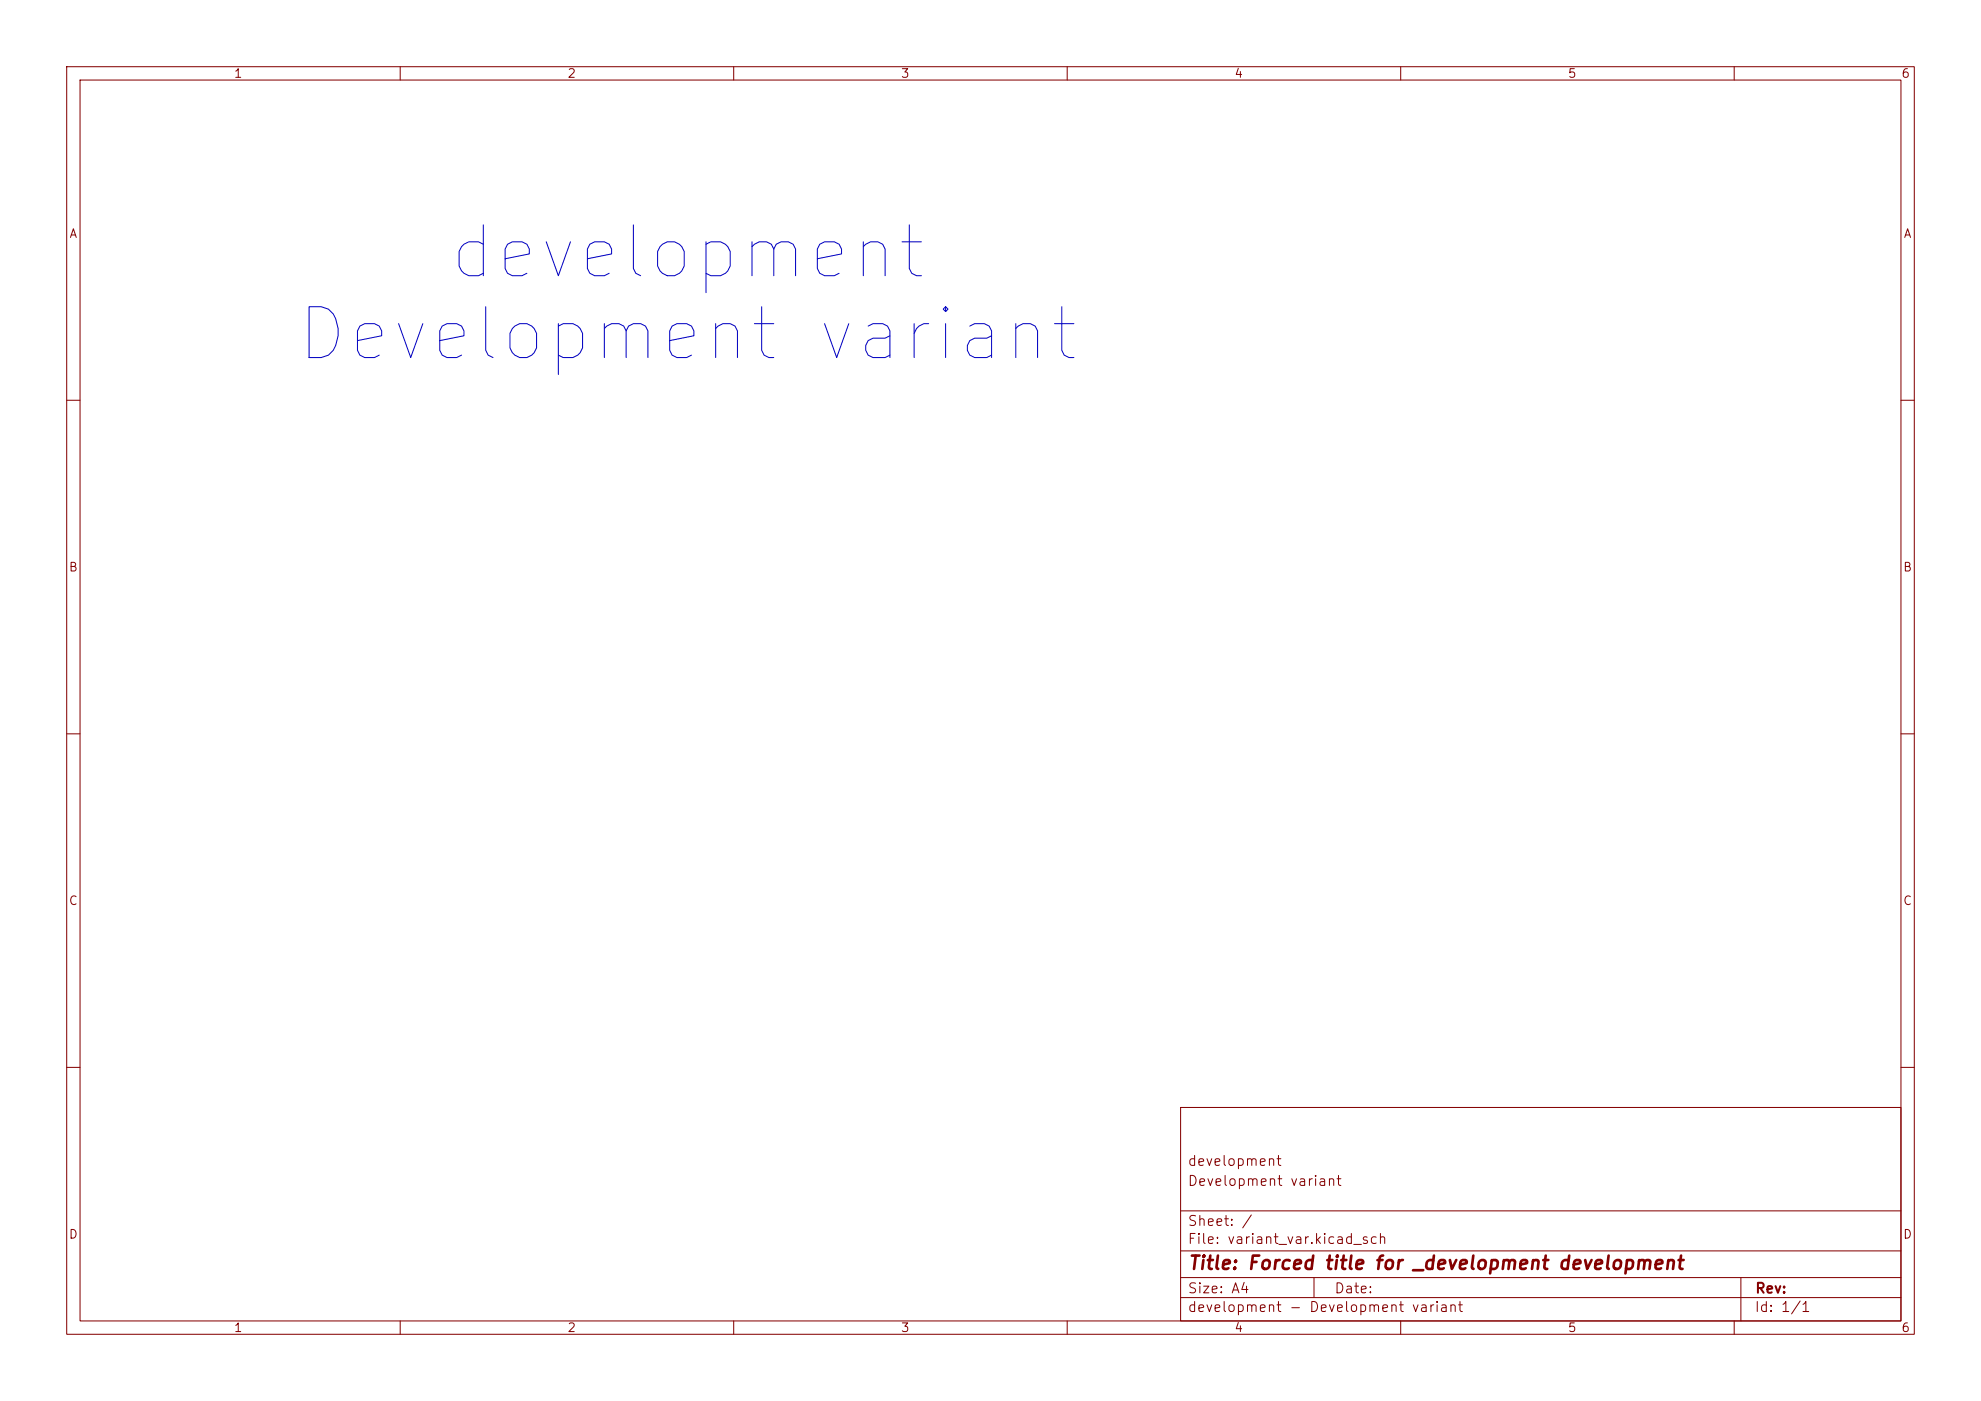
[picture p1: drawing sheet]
<svg xmlns="http://www.w3.org/2000/svg" width="297mm" height="210mm" viewBox="0 0 297 210" stroke-linecap="round" stroke-linejoin="round" font-family="sans-serif">
<defs><g id="words">
<g font-size="7.6" fill="#0000c2">
<text x="66.6" y="43.6">development</text>
<text x="43.8" y="55.9">Development variant</text>
</g>
<text font-size="2" fill="#840000" x="178" y="190.8">Title: Forced title for _development development</text>
<g font-size="1.5" fill="#840000">
<text x="178" y="178.1">Development variant</text>
<text x="178" y="175.1">development</text>
<text x="178" y="184.1">Sheet: /</text>
<text x="178" y="186.8">File: variant_var.kicad_sch</text>
<text x="178" y="197">development - Development variant</text>
<text x="178" y="194.2">Size: A4</text>
<text x="200" y="194.2">Date:</text>
<text x="263" y="197">Id: 1/1</text>
<text x="263" y="194.2">Rev:</text>
</g>
<g font-size="1.3" fill="#840000">
<text x="35" y="12">1</text>
<text x="85" y="12">2</text>
<text x="135" y="12">3</text>
<text x="185" y="12">4</text>
<text x="235" y="12">5</text>
<text x="285" y="12">6</text>
<text x="10.3" y="36">A</text>
<text x="285.3" y="36">A</text>
<text x="10.2" y="86">B</text>
<text x="285.2" y="86">B</text>
<text x="10.2" y="136">C</text>
<text x="285.2" y="136">C</text>
<text x="10.2" y="186">D</text>
<text x="285.2" y="186">D</text>
<text x="35" y="200">1</text>
<text x="85" y="200">2</text>
<text x="135" y="200">3</text>
<text x="185" y="200">4</text>
<text x="235" y="200">5</text>
<text x="285" y="200">6</text>
</g>
</g></defs>
<g fill="none" stroke="#840000" stroke-width=".15">
<path d="M10 10h277v190h-277zM12 12h273v186h-273zM60 10v2M110 10v2M160 10v2M210 10v2M260 10v2M10 60h2M285 60h2M10 110h2M285 110h2M10 160h2"/>
<path d="M177 166h108v32h-108zM285 160h2M60 198v2M110 198v2M160 198v2M177 194.5h108M177 191.5h108M177 187.5h108M177 181.5h108M197 191.5v3M210 198v2M260 198v2"/>
<path d="M261 191.5v6.5"/>
</g>
<use href="#words"/>
</svg>
